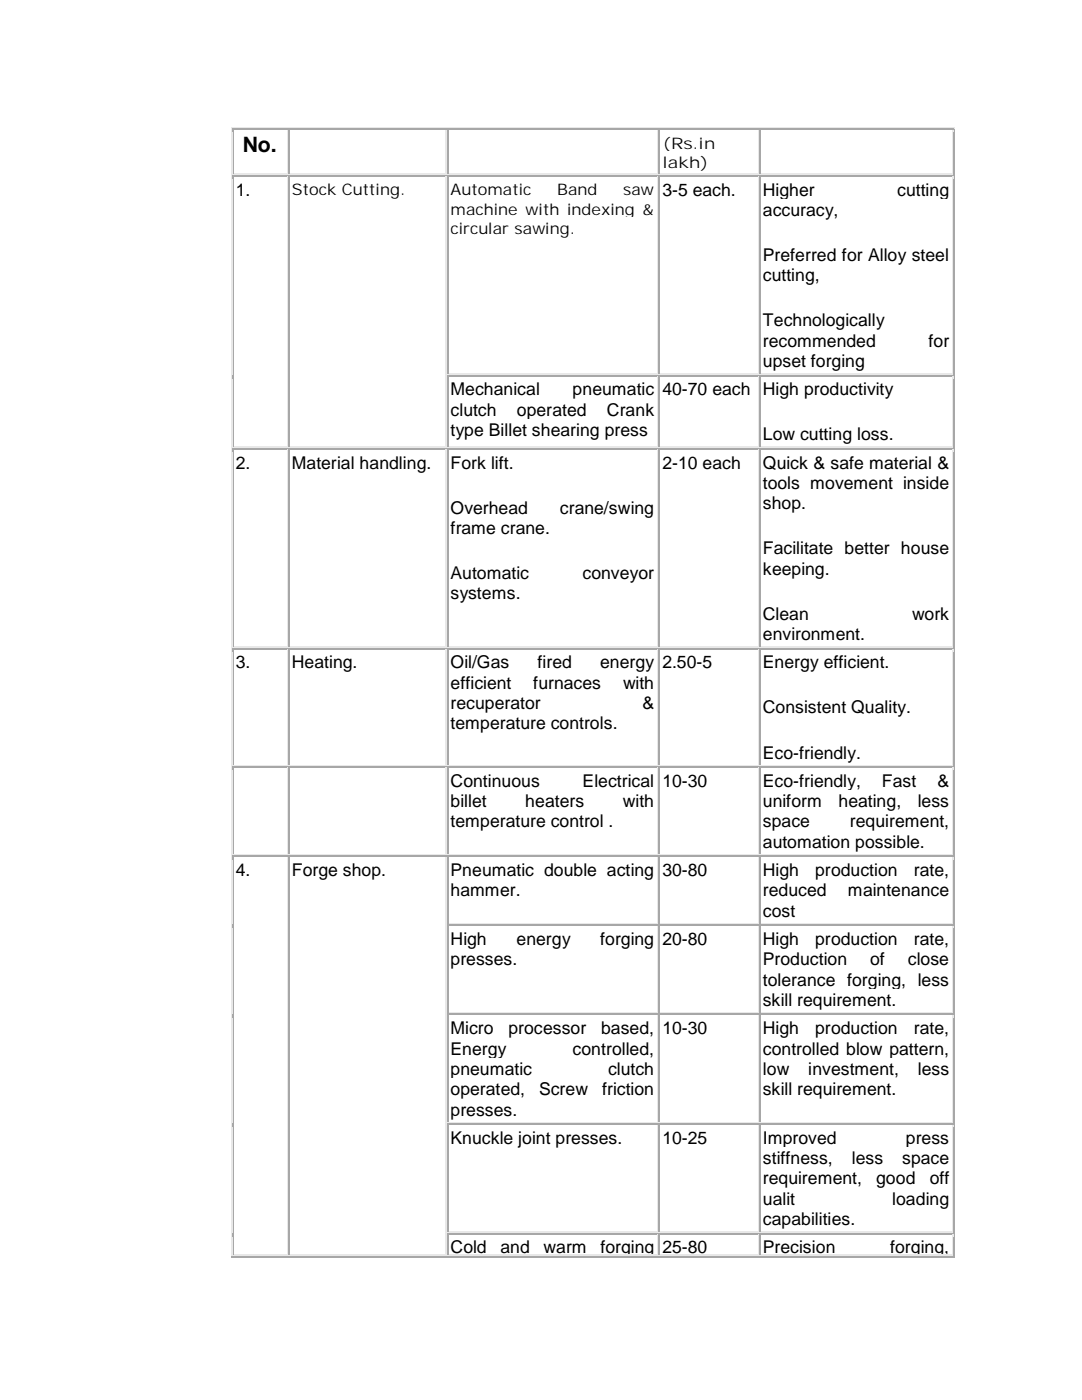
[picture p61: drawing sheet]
<svg xmlns="http://www.w3.org/2000/svg" width="216mm" height="279mm" viewBox="0 0 216 279" stroke-linecap="round" stroke-linejoin="round" font-family="sans-serif">
<defs><g id="words">
<text font-size="4.2" x="48.4" y="30.4">No.</text>
<g font-size="3.5">
<text x="47" y="39">1.</text>
<text x="132.2" y="39">3-5 each.</text>
<text x="152.2" y="39">Higher</text>
<text x="179" y="39">cutting</text>
<text x="152.2" y="43.1">accuracy,</text>
<text x="152.2" y="52.1">Preferred for Alloy steel</text>
<text x="152.2" y="56.1">cutting,</text>
<text x="152.2" y="65.1">Technologically</text>
<text x="152.2" y="69.2">recommended</text>
<text x="185.3" y="69.2">for</text>
<text x="152.2" y="73.2">upset forging</text>
<text x="89.9" y="78.9">Mechanical</text>
<text x="89.9" y="82.9">clutch</text>
<text x="103.2" y="82.9">operated</text>
<text x="114.3" y="78.9">pneumatic</text>
<text x="121.1" y="82.9">Crank</text>
<text x="132.2" y="78.9">40-70 each</text>
<text x="152.2" y="78.9">High productivity</text>
<text x="89.9" y="87">type Billet shearing press</text>
<text x="152.2" y="87.9">Low cutting loss.</text>
<text x="47" y="93.5">2.</text>
<text x="58.3" y="93.5">Material handling.</text>
<text x="89.9" y="93.5">Fork lift.</text>
<text x="132.2" y="93.5">2-10 each</text>
<text x="152.2" y="93.5">Quick &amp; safe material &amp;</text>
<text x="152.2" y="97.6">tools movement inside</text>
<text x="152.2" y="101.6">shop.</text>
<text x="89.9" y="102.5">Overhead</text>
<text x="89.9" y="106.6">frame crane.</text>
<text x="111.7" y="102.5">crane/swing</text>
<text x="152.2" y="110.6">Facilitate better house</text>
<text x="89.9" y="115.6">Automatic</text>
<text x="89.9" y="119.6">systems.</text>
<text x="116.2" y="115.6">conveyor</text>
<text x="152.2" y="114.7">keeping.</text>
<text x="152.2" y="123.7">Clean</text>
<text x="182" y="123.7">work</text>
<text x="152.2" y="127.8">environment.</text>
<text x="47" y="133.4">3.</text>
<text x="58.3" y="133.4">Heating.</text>
<text x="89.9" y="133.4">Oil/Gas</text>
<text x="89.9" y="137.5">efficient</text>
<text x="106.4" y="137.5">furnaces</text>
<text x="107.3" y="133.4">fired</text>
<text x="119.7" y="133.4">energy</text>
<text x="124.3" y="137.5">with</text>
<text x="132.2" y="133.4">2.50-5</text>
<text x="152.2" y="133.4">Energy efficient.</text>
<text x="89.9" y="141.5">recuperator</text>
<text x="128.2" y="141.5">&amp;</text>
<text x="152.2" y="142.4">Consistent Quality.</text>
<text x="89.9" y="145.5">temperature controls.</text>
<text x="152.2" y="151.4">Eco-friendly.</text>
<text x="89.9" y="157">Continuous</text>
<text x="89.9" y="161.1">billet</text>
<text x="104.8" y="161.1">heaters</text>
<text x="116.2" y="157">Electrical</text>
<text x="124.3" y="161.1">with</text>
<text x="132.2" y="157">10-30</text>
<text x="152.2" y="157">Eco-friendly,</text>
<text x="152.2" y="161.1">uniform</text>
<text x="167.3" y="161.1">heating,</text>
<text x="176" y="157">Fast</text>
<text x="183.1" y="161.1">less</text>
<text x="187.1" y="157">&amp;</text>
<text x="89.9" y="165.1">temperature control .</text>
<text x="152.2" y="165.1">space</text>
<text x="169.6" y="165.1">requirement,</text>
<text x="152.2" y="169.2">automation possible.</text>
<text x="47" y="174.8">4.</text>
<text x="58.3" y="174.8">Forge shop.</text>
<text x="89.9" y="174.8">Pneumatic double acting</text>
<text x="89.9" y="178.9">hammer.</text>
<text x="132.2" y="174.8">30-80</text>
<text x="152.2" y="174.8">High</text>
<text x="152.2" y="178.9">reduced</text>
<text x="162.6" y="174.8">production</text>
<text x="169.2" y="178.9">maintenance</text>
<text x="182.3" y="174.8">rate,</text>
<text x="152.2" y="183">cost</text>
<text x="89.9" y="188.6">High</text>
<text x="103" y="188.6">energy</text>
<text x="119.8" y="188.6">forging</text>
<text x="132.2" y="188.6">20-80</text>
<text x="152.2" y="188.6">High</text>
<text x="162.6" y="188.6">production</text>
<text x="182.3" y="188.6">rate,</text>
<text x="89.9" y="192.7">presses.</text>
<text x="152.2" y="192.7">Production</text>
<text x="152.2" y="196.7">tolerance forging, less</text>
<text x="173.6" y="192.7">of</text>
<text x="181.2" y="192.7">close</text>
<text x="152.2" y="200.7">skill requirement.</text>
<text x="89.9" y="206.4">Micro</text>
<text x="101.5" y="206.4">processor</text>
<text x="120" y="206.4">based,</text>
<text x="132.2" y="206.4">10-30</text>
<text x="152.2" y="206.4">High</text>
<text x="162.6" y="206.4">production</text>
<text x="182.3" y="206.4">rate,</text>
<text x="89.9" y="210.5">Energy</text>
<text x="89.9" y="214.5">pneumatic</text>
<text x="114.3" y="210.5">controlled,</text>
<text x="121.3" y="214.5">clutch</text>
<text x="152.2" y="210.5">controlled blow pattern,</text>
<text x="152.2" y="214.5">low</text>
<text x="161.3" y="214.5">investment,</text>
<text x="183.2" y="214.5">less</text>
<text x="89.9" y="218.6">operated,</text>
<text x="107.6" y="218.6">Screw</text>
<text x="120.1" y="218.6">friction</text>
<text x="152.2" y="218.6">skill requirement.</text>
<text x="89.9" y="222.6">presses.</text>
<text x="89.9" y="228.3">Knuckle joint presses.</text>
<text x="132.2" y="228.3">10-25</text>
<text x="152.2" y="228.3">Improved</text>
<text x="152.2" y="232.3">stiffness,</text>
<text x="170" y="232.3">less</text>
<text x="180" y="232.3">space</text>
<text x="180.8" y="228.3">press</text>
<text x="152.2" y="236.4">requirement,</text>
<text x="174.8" y="236.4">good</text>
<text x="185.5" y="236.4">off</text>
<text x="152.2" y="240.5">ualit</text>
<text x="152.2" y="244.5">capabilities.</text>
<text x="178.1" y="240.5">loading</text>
<text x="89.9" y="250.1">Cold</text>
<text x="99.9" y="250.1">and</text>
<text x="108.5" y="250.1">warm</text>
<text x="119.8" y="250.1">forging</text>
<text x="132.2" y="250.1">25-80</text>
<text x="152.2" y="250.1">Precision</text>
<text x="177.6" y="250.1">forging,</text>
</g>
<g font-size="3.2">
<text x="132.2" y="29.7">(Rs.in</text>
<text x="132.2" y="33.5">lakh)</text>
<text x="58.3" y="39">Stock Cutting.</text>
<text x="89.9" y="39">Automatic</text>
<text x="111.2" y="39">Band</text>
<text x="124.3" y="39">saw</text>
<text x="89.9" y="42.8">machine with indexing &amp;</text>
<text x="89.9" y="46.7">circular sawing.</text>
</g>
</g></defs>
<g fill="#ece9d8">
<path d="M46.2 25.4h.2v1h-.2z"/>
<path d="M46.2 25.4h.2v.2h-.2z"/>
</g>
<path d="M46.5 25.5h11" fill="none" stroke="#ece9d8" stroke-width=".21"/>
<path d="M57.6 25.4h.2v.2h-.2z" fill="#ece9d8"/>
<path d="M57.8 25.5h31.4" fill="none" stroke="#ece9d8" stroke-width=".21"/>
<path d="M89.2 25.4h.3v.2h-.3z" fill="#ece9d8"/>
<path d="M89.5 25.5h41.9" fill="none" stroke="#ece9d8" stroke-width=".21"/>
<path d="M131.5 25.4h.2v.2h-.2z" fill="#ece9d8"/>
<path d="M131.7 25.5h19.8" fill="none" stroke="#ece9d8" stroke-width=".21"/>
<path d="M151.6 25.4h.2v.2h-.2z" fill="#ece9d8"/>
<path d="M151.8 25.5h38.4" fill="none" stroke="#ece9d8" stroke-width=".21"/>
<path d="M190.2 25.4h.3v1h-.3z" fill="#aca899"/>
<path d="M190.2 25.4h.3v.2h-.3z" fill="#ece9d8"/>
<path d="M46.4 25.7h.2v.2h-.2z" fill="#aca899"/>
<path d="M46.6 25.8h10.7" fill="none" stroke="#aca899" stroke-width=".21"/>
<path d="M57.3 25.7h.2v.2h-.2z" fill="#ece9d8"/>
<g fill="#aca899">
<path d="M57.3 25.7h.2v.2h-.2z"/>
<path d="M46.4 34.7h.2v.2h-.2z"/>
</g>
<path d="M46.4 34.7h.2v.2h-.2z" fill="#ece9d8"/>
<path d="M46.6 34.8h10.7" fill="none" stroke="#ece9d8" stroke-width=".21"/>
<path d="M57.3 34.7h.2v.2h-.2z" fill="#ece9d8"/>
<path d="M46.5 25.9v8.8" fill="none" stroke="#aca899" stroke-width=".21"/>
<path d="M46.3 26.5v8.4M57.4 25.9v8.8" fill="none" stroke="#ece9d8" stroke-width=".21"/>
<path d="M57.6 25.7h.2v.2h-.2z" fill="#aca899"/>
<path d="M57.8 25.8h31.1" fill="none" stroke="#aca899" stroke-width=".21"/>
<path d="M89 25.7h.2v.2h-.2z" fill="#ece9d8"/>
<g fill="#aca899">
<path d="M89 25.7h.2v.2h-.2z"/>
<path d="M57.6 34.7h.2v.2h-.2z"/>
</g>
<path d="M57.6 34.7h.2v.2h-.2z" fill="#ece9d8"/>
<path d="M57.8 34.8h31.1" fill="none" stroke="#ece9d8" stroke-width=".21"/>
<path d="M89 34.7h.2v.2h-.2z" fill="#ece9d8"/>
<path d="M57.7 25.9v8.8" fill="none" stroke="#aca899" stroke-width=".21"/>
<path d="M89.1 25.9v8.8" fill="none" stroke="#ece9d8" stroke-width=".21"/>
<path d="M89.2 25.7h.3v.2h-.3z" fill="#aca899"/>
<path d="M89.5 25.8h41.7" fill="none" stroke="#aca899" stroke-width=".21"/>
<path d="M131.2 25.7h.2v.2h-.2z" fill="#ece9d8"/>
<g fill="#aca899">
<path d="M131.2 25.7h.2v.2h-.2z"/>
<path d="M89.2 34.7h.3v.2h-.3z"/>
</g>
<path d="M89.2 34.7h.3v.2h-.3z" fill="#ece9d8"/>
<path d="M89.5 34.8h41.7" fill="none" stroke="#ece9d8" stroke-width=".21"/>
<path d="M131.2 34.7h.2v.2h-.2z" fill="#ece9d8"/>
<path d="M89.3 25.9v8.8" fill="none" stroke="#aca899" stroke-width=".21"/>
<path d="M131.3 25.9v8.8" fill="none" stroke="#ece9d8" stroke-width=".21"/>
<path d="M131.5 25.7h.2v.2h-.2z" fill="#aca899"/>
<path d="M131.7 25.8h19.6" fill="none" stroke="#aca899" stroke-width=".21"/>
<path d="M151.3 25.7h.2v.2h-.2z" fill="#ece9d8"/>
<g fill="#aca899">
<path d="M151.3 25.7h.2v.2h-.2z"/>
<path d="M131.5 34.7h.2v.2h-.2z"/>
</g>
<path d="M131.5 34.7h.2v.2h-.2z" fill="#ece9d8"/>
<path d="M131.7 34.8h19.6" fill="none" stroke="#ece9d8" stroke-width=".21"/>
<path d="M151.3 34.7h.2v.2h-.2z" fill="#ece9d8"/>
<path d="M131.6 25.9v8.8" fill="none" stroke="#aca899" stroke-width=".21"/>
<path d="M151.4 25.9v8.8" fill="none" stroke="#ece9d8" stroke-width=".21"/>
<path d="M151.6 25.7h.2v.2h-.2z" fill="#aca899"/>
<path d="M151.8 25.8h38.3" fill="none" stroke="#aca899" stroke-width=".21"/>
<path d="M190.1 25.7h.2v.2h-.2z" fill="#ece9d8"/>
<g fill="#aca899">
<path d="M190.1 25.7h.2v.2h-.2z"/>
<path d="M151.6 34.7h.2v.2h-.2z"/>
</g>
<path d="M151.6 34.7h.2v.2h-.2z" fill="#ece9d8"/>
<path d="M151.8 34.8h38.3" fill="none" stroke="#ece9d8" stroke-width=".21"/>
<path d="M190.1 34.7h.2v.2h-.2z" fill="#ece9d8"/>
<path d="M151.7 25.9v8.8M190.4 26.5v8.4" fill="none" stroke="#aca899" stroke-width=".21"/>
<path d="M190.2 25.9v8.8" fill="none" stroke="#ece9d8" stroke-width=".21"/>
<g fill="#fff">
<path d="M46.7 35.2h10.3v54h-10.3z"/>
<path d="M47 35.8h9.6v4h-9.6z"/>
<path d="M57.8 35.2h30.9v54h-30.9z"/>
<path d="M58.3 35.8h30v3.8h-30z"/>
<path d="M89.5 35.2h41.4v39.3h-41.4z"/>
<path d="M89.9 35.8h40.6v3.8h-40.6z"/>
<path d="M89.9 39.6h40.6v3.8h-40.6z"/>
<path d="M89.9 43.5h40.6v3.8h-40.6z"/>
<path d="M131.7 35.2h19.3v39.3h-19.3z"/>
<path d="M132.2 35.8h18.4v4h-18.4z"/>
<path d="M151.8 35.2h38v39.3h-38z"/>
<path d="M152.2 35.8h37.2v4h-37.2z"/>
<path d="M152.2 39.8h37.2v9h-37.2z"/>
<path d="M152.2 48.8h37.2v4h-37.2z"/>
<path d="M152.2 52.9h37.2v8.9h-37.2z"/>
<path d="M152.2 61.8h37.2v4.1h-37.2z"/>
<path d="M152.2 65.9h37.2v4h-37.2z"/>
<path d="M152.2 70h37.2v4h-37.2z"/>
</g>
<path d="M46.2 35h.2v.7h-.2z" fill="#ece9d8"/>
<g fill="#aca899">
<path d="M190.2 35h.3v.7h-.3z"/>
<path d="M46.4 35h.2v.2h-.2z"/>
</g>
<path d="M46.6 35.1h10.7" fill="none" stroke="#aca899" stroke-width=".21"/>
<path d="M57.3 35h.2v.2h-.2z" fill="#ece9d8"/>
<path d="M57.3 35h.2v.2h-.2z" fill="#aca899"/>
<path d="M46.5 35.2v39.6" fill="none" stroke="#aca899" stroke-width=".21"/>
<path d="M46.3 35.8v39M57.4 35.2v39.6" fill="none" stroke="#ece9d8" stroke-width=".21"/>
<path d="M57.6 35h.2v.2h-.2z" fill="#aca899"/>
<path d="M57.8 35.1h31.1" fill="none" stroke="#aca899" stroke-width=".21"/>
<path d="M89 35h.2v.2h-.2z" fill="#ece9d8"/>
<path d="M89 35h.2v.2h-.2z" fill="#aca899"/>
<path d="M57.7 35.2v39.6" fill="none" stroke="#aca899" stroke-width=".21"/>
<path d="M89.1 35.2v39.6" fill="none" stroke="#ece9d8" stroke-width=".21"/>
<path d="M89.2 35h.3v.2h-.3z" fill="#aca899"/>
<path d="M89.5 35.1h41.7" fill="none" stroke="#aca899" stroke-width=".21"/>
<path d="M131.2 35h.2v.2h-.2z" fill="#ece9d8"/>
<g fill="#aca899">
<path d="M131.2 35h.2v.2h-.2z"/>
<path d="M89.2 74.6h.3v.2h-.3z"/>
</g>
<path d="M89.2 74.6h.3v.2h-.3z" fill="#ece9d8"/>
<path d="M89.5 74.7h41.7" fill="none" stroke="#ece9d8" stroke-width=".21"/>
<path d="M131.2 74.6h.2v.2h-.2z" fill="#ece9d8"/>
<path d="M89.3 35.2v39.3" fill="none" stroke="#aca899" stroke-width=".21"/>
<path d="M131.3 35.2v39.3" fill="none" stroke="#ece9d8" stroke-width=".21"/>
<path d="M131.5 35h.2v.2h-.2z" fill="#aca899"/>
<path d="M131.7 35.1h19.6" fill="none" stroke="#aca899" stroke-width=".21"/>
<path d="M151.3 35h.2v.2h-.2z" fill="#ece9d8"/>
<g fill="#aca899">
<path d="M151.3 35h.2v.2h-.2z"/>
<path d="M131.5 74.6h.2v.2h-.2z"/>
</g>
<path d="M131.5 74.6h.2v.2h-.2z" fill="#ece9d8"/>
<path d="M131.7 74.7h19.6" fill="none" stroke="#ece9d8" stroke-width=".21"/>
<path d="M151.3 74.6h.2v.2h-.2z" fill="#ece9d8"/>
<path d="M131.6 35.2v39.3" fill="none" stroke="#aca899" stroke-width=".21"/>
<path d="M151.4 35.2v39.3" fill="none" stroke="#ece9d8" stroke-width=".21"/>
<path d="M151.6 35h.2v.2h-.2z" fill="#aca899"/>
<path d="M151.8 35.1h38.3" fill="none" stroke="#aca899" stroke-width=".21"/>
<path d="M190.1 35h.2v.2h-.2z" fill="#ece9d8"/>
<g fill="#aca899">
<path d="M190.1 35h.2v.2h-.2z"/>
<path d="M151.6 74.6h.2v.2h-.2z"/>
</g>
<path d="M151.6 74.6h.2v.2h-.2z" fill="#ece9d8"/>
<path d="M151.8 74.7h38.3" fill="none" stroke="#ece9d8" stroke-width=".21"/>
<path d="M190.1 74.6h.2v.2h-.2z" fill="#ece9d8"/>
<path d="M151.7 35.2v39.3M190.4 35.8v39" fill="none" stroke="#aca899" stroke-width=".21"/>
<path d="M190.2 35.2v39.3" fill="none" stroke="#ece9d8" stroke-width=".21"/>
<g fill="#fff">
<path d="M89.5 75.1h41.4v14.1h-41.4z"/>
<path d="M89.9 75.6h40.6v4h-40.6z"/>
<path d="M89.9 79.7h40.6v4h-40.6z"/>
<path d="M89.9 83.7h40.6v4.1h-40.6z"/>
<path d="M131.7 75.1h19.3v14.1h-19.3z"/>
<path d="M132.2 75.6h18.4v4h-18.4z"/>
<path d="M151.8 75.1h38v14.1h-38z"/>
<path d="M152.2 75.6h37.2v9h-37.2z"/>
<path d="M152.2 84.6h37.2v4h-37.2z"/>
</g>
<path d="M46.2 74.8h.2v.8h-.2z" fill="#ece9d8"/>
<g fill="#aca899">
<path d="M190.2 74.8h.3v.8h-.3z"/>
<path d="M46.4 89.2h.2v.2h-.2z"/>
</g>
<path d="M46.4 89.2h.2v.2h-.2z" fill="#ece9d8"/>
<path d="M46.6 89.3h10.7" fill="none" stroke="#ece9d8" stroke-width=".21"/>
<path d="M57.3 89.2h.2v.2h-.2z" fill="#ece9d8"/>
<path d="M46.5 74.8v14.4" fill="none" stroke="#aca899" stroke-width=".21"/>
<path d="M46.3 75.6v13.8M57.4 74.8v14.4" fill="none" stroke="#ece9d8" stroke-width=".21"/>
<path d="M57.6 89.2h.2v.2h-.2z" fill="#aca899"/>
<path d="M57.6 89.2h.2v.2h-.2z" fill="#ece9d8"/>
<path d="M57.8 89.3h31.1" fill="none" stroke="#ece9d8" stroke-width=".21"/>
<path d="M89 89.2h.2v.2h-.2z" fill="#ece9d8"/>
<path d="M57.7 74.8v14.4" fill="none" stroke="#aca899" stroke-width=".21"/>
<path d="M89.1 74.8v14.4" fill="none" stroke="#ece9d8" stroke-width=".21"/>
<path d="M89.2 74.8h.3v.3h-.3z" fill="#aca899"/>
<path d="M89.5 75h41.7" fill="none" stroke="#aca899" stroke-width=".21"/>
<path d="M131.2 74.8h.2v.3h-.2z" fill="#ece9d8"/>
<g fill="#aca899">
<path d="M131.2 74.8h.2v.3h-.2z"/>
<path d="M89.2 89.2h.3v.2h-.3z"/>
</g>
<path d="M89.2 89.2h.3v.2h-.3z" fill="#ece9d8"/>
<path d="M89.5 89.3h41.7" fill="none" stroke="#ece9d8" stroke-width=".21"/>
<path d="M131.2 89.2h.2v.2h-.2z" fill="#ece9d8"/>
<path d="M89.3 75.1v14.1" fill="none" stroke="#aca899" stroke-width=".21"/>
<path d="M131.3 75.1v14.1" fill="none" stroke="#ece9d8" stroke-width=".21"/>
<path d="M131.5 74.8h.2v.3h-.2z" fill="#aca899"/>
<path d="M131.7 75h19.6" fill="none" stroke="#aca899" stroke-width=".21"/>
<path d="M151.3 74.8h.2v.3h-.2z" fill="#ece9d8"/>
<g fill="#aca899">
<path d="M151.3 74.8h.2v.3h-.2z"/>
<path d="M131.5 89.2h.2v.2h-.2z"/>
</g>
<path d="M131.5 89.2h.2v.2h-.2z" fill="#ece9d8"/>
<path d="M131.7 89.3h19.6" fill="none" stroke="#ece9d8" stroke-width=".21"/>
<path d="M151.3 89.2h.2v.2h-.2z" fill="#ece9d8"/>
<path d="M131.6 75.1v14.1" fill="none" stroke="#aca899" stroke-width=".21"/>
<path d="M151.4 75.1v14.1" fill="none" stroke="#ece9d8" stroke-width=".21"/>
<path d="M151.6 74.8h.2v.3h-.2z" fill="#aca899"/>
<path d="M151.8 75h38.3" fill="none" stroke="#aca899" stroke-width=".21"/>
<path d="M190.1 74.8h.2v.3h-.2z" fill="#ece9d8"/>
<g fill="#aca899">
<path d="M190.1 74.8h.2v.3h-.2z"/>
<path d="M151.6 89.2h.2v.2h-.2z"/>
</g>
<path d="M151.6 89.2h.2v.2h-.2z" fill="#ece9d8"/>
<path d="M151.8 89.3h38.3" fill="none" stroke="#ece9d8" stroke-width=".21"/>
<path d="M190.1 89.2h.2v.2h-.2z" fill="#ece9d8"/>
<path d="M151.7 75.1v14.1M190.4 75.6v13.8" fill="none" stroke="#aca899" stroke-width=".21"/>
<path d="M190.2 75.1v14.1" fill="none" stroke="#ece9d8" stroke-width=".21"/>
<g fill="#fff">
<path d="M46.7 89.7h10.3v39.3h-10.3z"/>
<path d="M47 90.3h9.6v4h-9.6z"/>
<path d="M57.8 89.7h30.9v39.3h-30.9z"/>
<path d="M58.3 90.3h30v4h-30z"/>
<path d="M89.5 89.7h41.4v39.3h-41.4z"/>
<path d="M89.9 90.3h40.6v8.9h-40.6z"/>
<path d="M89.9 99.3h40.6v4h-40.6z"/>
<path d="M89.9 103.3h40.6v9h-40.6z"/>
<path d="M89.9 112.3h40.6v4h-40.6z"/>
<path d="M89.9 116.4h40.6v4h-40.6z"/>
<path d="M131.7 89.7h19.3v39.3h-19.3z"/>
<path d="M132.2 90.3h18.4v4h-18.4z"/>
<path d="M151.8 89.7h38v39.3h-38z"/>
<path d="M152.2 90.3h37.2v4h-37.2z"/>
<path d="M152.2 94.3h37.2v4h-37.2z"/>
<path d="M152.2 98.4h37.2v8.9h-37.2z"/>
<path d="M152.2 107.4h37.2v4h-37.2z"/>
<path d="M152.2 111.4h37.2v9h-37.2z"/>
<path d="M152.2 120.4h37.2v4.1h-37.2z"/>
<path d="M152.2 124.5h37.2v4h-37.2z"/>
</g>
<path d="M46.2 89.5h.2v.7h-.2z" fill="#ece9d8"/>
<g fill="#aca899">
<path d="M190.2 89.5h.3v.7h-.3z"/>
<path d="M46.4 89.5h.2v.2h-.2z"/>
</g>
<path d="M46.6 89.6h10.7" fill="none" stroke="#aca899" stroke-width=".21"/>
<path d="M57.3 89.5h.2v.2h-.2z" fill="#ece9d8"/>
<g fill="#aca899">
<path d="M57.3 89.5h.2v.2h-.2z"/>
<path d="M46.4 129.1h.2v.2h-.2z"/>
</g>
<path d="M46.4 129.1h.2v.2h-.2z" fill="#ece9d8"/>
<path d="M46.6 129.2h10.7" fill="none" stroke="#ece9d8" stroke-width=".21"/>
<path d="M57.3 129.1h.2v.2h-.2z" fill="#ece9d8"/>
<path d="M46.5 89.7v39.3" fill="none" stroke="#aca899" stroke-width=".21"/>
<path d="M46.3 90.3v39M57.4 89.7v39.3" fill="none" stroke="#ece9d8" stroke-width=".21"/>
<path d="M57.6 89.5h.2v.2h-.2z" fill="#aca899"/>
<path d="M57.8 89.6h31.1" fill="none" stroke="#aca899" stroke-width=".21"/>
<path d="M89 89.5h.2v.2h-.2z" fill="#ece9d8"/>
<g fill="#aca899">
<path d="M89 89.5h.2v.2h-.2z"/>
<path d="M57.6 129.1h.2v.2h-.2z"/>
</g>
<path d="M57.6 129.1h.2v.2h-.2z" fill="#ece9d8"/>
<path d="M57.8 129.2h31.1" fill="none" stroke="#ece9d8" stroke-width=".21"/>
<path d="M89 129.1h.2v.2h-.2z" fill="#ece9d8"/>
<path d="M57.7 89.7v39.3" fill="none" stroke="#aca899" stroke-width=".21"/>
<path d="M89.1 89.7v39.3" fill="none" stroke="#ece9d8" stroke-width=".21"/>
<path d="M89.2 89.5h.3v.2h-.3z" fill="#aca899"/>
<path d="M89.5 89.6h41.7" fill="none" stroke="#aca899" stroke-width=".21"/>
<path d="M131.2 89.5h.2v.2h-.2z" fill="#ece9d8"/>
<g fill="#aca899">
<path d="M131.2 89.5h.2v.2h-.2z"/>
<path d="M89.2 129.1h.3v.2h-.3z"/>
</g>
<path d="M89.2 129.1h.3v.2h-.3z" fill="#ece9d8"/>
<path d="M89.5 129.2h41.7" fill="none" stroke="#ece9d8" stroke-width=".21"/>
<path d="M131.2 129.1h.2v.2h-.2z" fill="#ece9d8"/>
<path d="M89.3 89.7v39.3" fill="none" stroke="#aca899" stroke-width=".21"/>
<path d="M131.3 89.7v39.3" fill="none" stroke="#ece9d8" stroke-width=".21"/>
<path d="M131.5 89.5h.2v.2h-.2z" fill="#aca899"/>
<path d="M131.7 89.6h19.6" fill="none" stroke="#aca899" stroke-width=".21"/>
<path d="M151.3 89.5h.2v.2h-.2z" fill="#ece9d8"/>
<g fill="#aca899">
<path d="M151.3 89.5h.2v.2h-.2z"/>
<path d="M131.5 129.1h.2v.2h-.2z"/>
</g>
<path d="M131.5 129.1h.2v.2h-.2z" fill="#ece9d8"/>
<path d="M131.7 129.2h19.6" fill="none" stroke="#ece9d8" stroke-width=".21"/>
<path d="M151.3 129.1h.2v.2h-.2z" fill="#ece9d8"/>
<path d="M131.6 89.7v39.3" fill="none" stroke="#aca899" stroke-width=".21"/>
<path d="M151.4 89.7v39.3" fill="none" stroke="#ece9d8" stroke-width=".21"/>
<path d="M151.6 89.5h.2v.2h-.2z" fill="#aca899"/>
<path d="M151.8 89.6h38.3" fill="none" stroke="#aca899" stroke-width=".21"/>
<path d="M190.1 89.5h.2v.2h-.2z" fill="#ece9d8"/>
<g fill="#aca899">
<path d="M190.1 89.5h.2v.2h-.2z"/>
<path d="M151.6 129.1h.2v.2h-.2z"/>
</g>
<path d="M151.6 129.1h.2v.2h-.2z" fill="#ece9d8"/>
<path d="M151.8 129.2h38.3" fill="none" stroke="#ece9d8" stroke-width=".21"/>
<path d="M190.1 129.1h.2v.2h-.2z" fill="#ece9d8"/>
<path d="M151.7 89.7v39.3M190.4 90.3v39" fill="none" stroke="#aca899" stroke-width=".21"/>
<path d="M190.2 89.7v39.3" fill="none" stroke="#ece9d8" stroke-width=".21"/>
<g fill="#fff">
<path d="M46.7 129.6h10.3v23.1h-10.3z"/>
<path d="M47 130.1h9.6v4.1h-9.6z"/>
<path d="M57.8 129.6h30.9v23.1h-30.9z"/>
<path d="M58.3 130.1h30v4.1h-30z"/>
<path d="M89.5 129.6h41.4v23.1h-41.4z"/>
<path d="M89.9 130.1h40.6v4.1h-40.6z"/>
<path d="M89.9 134.2h40.6v4h-40.6z"/>
<path d="M89.9 138.2h40.6v4h-40.6z"/>
<path d="M89.9 142.3h40.6v4h-40.6z"/>
<path d="M131.7 129.6h19.3v23.1h-19.3z"/>
<path d="M132.2 130.1h18.4v4.1h-18.4z"/>
<path d="M151.8 129.6h38v23.1h-38z"/>
<path d="M152.2 130.1h37.2v9h-37.2z"/>
<path d="M152.2 139.1h37.2v9h-37.2z"/>
<path d="M152.2 148.1h37.2v4h-37.2z"/>
</g>
<path d="M46.2 129.3h.2v.8h-.2z" fill="#ece9d8"/>
<g fill="#aca899">
<path d="M190.2 129.3h.3v.8h-.3z"/>
<path d="M46.4 129.3h.2v.2h-.2z"/>
</g>
<path d="M46.6 129.4h10.7" fill="none" stroke="#aca899" stroke-width=".21"/>
<path d="M57.3 129.3h.2v.2h-.2z" fill="#ece9d8"/>
<g fill="#aca899">
<path d="M57.3 129.3h.2v.2h-.2z"/>
<path d="M46.4 152.7h.2v.2h-.2z"/>
</g>
<path d="M46.4 152.7h.2v.2h-.2z" fill="#ece9d8"/>
<path d="M46.6 152.8h10.7" fill="none" stroke="#ece9d8" stroke-width=".21"/>
<path d="M57.3 152.7h.2v.2h-.2z" fill="#ece9d8"/>
<path d="M46.5 129.6v23.1" fill="none" stroke="#aca899" stroke-width=".21"/>
<path d="M46.3 130.1v22.8M57.4 129.6v23.1" fill="none" stroke="#ece9d8" stroke-width=".21"/>
<path d="M57.6 129.3h.2v.2h-.2z" fill="#aca899"/>
<path d="M57.8 129.4h31.1" fill="none" stroke="#aca899" stroke-width=".21"/>
<path d="M89 129.3h.2v.2h-.2z" fill="#ece9d8"/>
<g fill="#aca899">
<path d="M89 129.3h.2v.2h-.2z"/>
<path d="M57.6 152.7h.2v.2h-.2z"/>
</g>
<path d="M57.6 152.7h.2v.2h-.2z" fill="#ece9d8"/>
<path d="M57.8 152.8h31.1" fill="none" stroke="#ece9d8" stroke-width=".21"/>
<path d="M89 152.7h.2v.2h-.2z" fill="#ece9d8"/>
<path d="M57.7 129.6v23.1" fill="none" stroke="#aca899" stroke-width=".21"/>
<path d="M89.1 129.6v23.1" fill="none" stroke="#ece9d8" stroke-width=".21"/>
<path d="M89.2 129.3h.3v.2h-.3z" fill="#aca899"/>
<path d="M89.5 129.4h41.7" fill="none" stroke="#aca899" stroke-width=".21"/>
<path d="M131.2 129.3h.2v.2h-.2z" fill="#ece9d8"/>
<g fill="#aca899">
<path d="M131.2 129.3h.2v.2h-.2z"/>
<path d="M89.2 152.7h.3v.2h-.3z"/>
</g>
<path d="M89.2 152.7h.3v.2h-.3z" fill="#ece9d8"/>
<path d="M89.5 152.8h41.7" fill="none" stroke="#ece9d8" stroke-width=".21"/>
<path d="M131.2 152.7h.2v.2h-.2z" fill="#ece9d8"/>
<path d="M89.3 129.6v23.1" fill="none" stroke="#aca899" stroke-width=".21"/>
<path d="M131.3 129.6v23.1" fill="none" stroke="#ece9d8" stroke-width=".21"/>
<path d="M131.5 129.3h.2v.2h-.2z" fill="#aca899"/>
<path d="M131.7 129.4h19.6" fill="none" stroke="#aca899" stroke-width=".21"/>
<path d="M151.3 129.3h.2v.2h-.2z" fill="#ece9d8"/>
<g fill="#aca899">
<path d="M151.3 129.3h.2v.2h-.2z"/>
<path d="M131.5 152.7h.2v.2h-.2z"/>
</g>
<path d="M131.5 152.7h.2v.2h-.2z" fill="#ece9d8"/>
<path d="M131.7 152.8h19.6" fill="none" stroke="#ece9d8" stroke-width=".21"/>
<path d="M151.3 152.7h.2v.2h-.2z" fill="#ece9d8"/>
<path d="M131.6 129.6v23.1" fill="none" stroke="#aca899" stroke-width=".21"/>
<path d="M151.4 129.6v23.1" fill="none" stroke="#ece9d8" stroke-width=".21"/>
<path d="M151.6 129.3h.2v.2h-.2z" fill="#aca899"/>
<path d="M151.8 129.4h38.3" fill="none" stroke="#aca899" stroke-width=".21"/>
<path d="M190.1 129.3h.2v.2h-.2z" fill="#ece9d8"/>
<g fill="#aca899">
<path d="M190.1 129.3h.2v.2h-.2z"/>
<path d="M151.6 152.7h.2v.2h-.2z"/>
</g>
<path d="M151.6 152.7h.2v.2h-.2z" fill="#ece9d8"/>
<path d="M151.8 152.8h38.3" fill="none" stroke="#ece9d8" stroke-width=".21"/>
<path d="M190.1 152.7h.2v.2h-.2z" fill="#ece9d8"/>
<path d="M151.7 129.6v23.1M190.4 130.1v22.8" fill="none" stroke="#aca899" stroke-width=".21"/>
<path d="M190.2 129.6v23.1" fill="none" stroke="#ece9d8" stroke-width=".21"/>
<g fill="#fff">
<path d="M46.7 153.2h10.3v17.3h-10.3z"/>
<path d="M47 153.8h9.6v3.8h-9.6z"/>
<path d="M57.8 153.2h30.9v17.3h-30.9z"/>
<path d="M58.3 153.8h30v3.8h-30z"/>
<path d="M89.5 153.2h41.4v17.3h-41.4z"/>
<path d="M89.9 153.8h40.6v4h-40.6z"/>
<path d="M89.9 157.8h40.6v4h-40.6z"/>
<path d="M89.9 161.9h40.6v4h-40.6z"/>
<path d="M131.7 153.2h19.3v17.3h-19.3z"/>
<path d="M132.2 153.8h18.4v4h-18.4z"/>
<path d="M151.8 153.2h38v17.3h-38z"/>
<path d="M152.2 153.8h37.2v4h-37.2z"/>
<path d="M152.2 157.8h37.2v4h-37.2z"/>
<path d="M152.2 161.9h37.2v4h-37.2z"/>
<path d="M152.2 165.9h37.2v4h-37.2z"/>
</g>
<path d="M46.2 153h.2v.7h-.2z" fill="#ece9d8"/>
<g fill="#aca899">
<path d="M190.2 153h.3v.7h-.3z"/>
<path d="M46.4 153h.2v.2h-.2z"/>
</g>
<path d="M46.6 153.1h10.7" fill="none" stroke="#aca899" stroke-width=".21"/>
<path d="M57.3 153h.2v.2h-.2z" fill="#ece9d8"/>
<g fill="#aca899">
<path d="M57.3 153h.2v.2h-.2z"/>
<path d="M46.4 170.5h.2v.2h-.2z"/>
</g>
<path d="M46.4 170.5h.2v.2h-.2z" fill="#ece9d8"/>
<path d="M46.6 170.6h10.7" fill="none" stroke="#ece9d8" stroke-width=".21"/>
<path d="M57.3 170.5h.2v.2h-.2z" fill="#ece9d8"/>
<path d="M46.5 153.2v17.3" fill="none" stroke="#aca899" stroke-width=".21"/>
<path d="M46.3 153.8v16.9M57.4 153.2v17.3" fill="none" stroke="#ece9d8" stroke-width=".21"/>
<path d="M57.6 153h.2v.2h-.2z" fill="#aca899"/>
<path d="M57.8 153.1h31.1" fill="none" stroke="#aca899" stroke-width=".21"/>
<path d="M89 153h.2v.2h-.2z" fill="#ece9d8"/>
<g fill="#aca899">
<path d="M89 153h.2v.2h-.2z"/>
<path d="M57.6 170.5h.2v.2h-.2z"/>
</g>
<path d="M57.6 170.5h.2v.2h-.2z" fill="#ece9d8"/>
<path d="M57.8 170.6h31.1" fill="none" stroke="#ece9d8" stroke-width=".21"/>
<path d="M89 170.5h.2v.2h-.2z" fill="#ece9d8"/>
<path d="M57.7 153.2v17.3" fill="none" stroke="#aca899" stroke-width=".21"/>
<path d="M89.1 153.2v17.3" fill="none" stroke="#ece9d8" stroke-width=".21"/>
<path d="M89.2 153h.3v.2h-.3z" fill="#aca899"/>
<path d="M89.5 153.1h41.7" fill="none" stroke="#aca899" stroke-width=".21"/>
<path d="M131.2 153h.2v.2h-.2z" fill="#ece9d8"/>
<g fill="#aca899">
<path d="M131.2 153h.2v.2h-.2z"/>
<path d="M89.2 170.5h.3v.2h-.3z"/>
</g>
<path d="M89.2 170.5h.3v.2h-.3z" fill="#ece9d8"/>
<path d="M89.5 170.6h41.7" fill="none" stroke="#ece9d8" stroke-width=".21"/>
<path d="M131.2 170.5h.2v.2h-.2z" fill="#ece9d8"/>
<path d="M89.3 153.2v17.3" fill="none" stroke="#aca899" stroke-width=".21"/>
<path d="M131.3 153.2v17.3" fill="none" stroke="#ece9d8" stroke-width=".21"/>
<path d="M131.5 153h.2v.2h-.2z" fill="#aca899"/>
<path d="M131.7 153.1h19.6" fill="none" stroke="#aca899" stroke-width=".21"/>
<path d="M151.3 153h.2v.2h-.2z" fill="#ece9d8"/>
<g fill="#aca899">
<path d="M151.3 153h.2v.2h-.2z"/>
<path d="M131.5 170.5h.2v.2h-.2z"/>
</g>
<path d="M131.5 170.5h.2v.2h-.2z" fill="#ece9d8"/>
<path d="M131.7 170.6h19.6" fill="none" stroke="#ece9d8" stroke-width=".21"/>
<path d="M151.3 170.5h.2v.2h-.2z" fill="#ece9d8"/>
<path d="M131.6 153.2v17.3" fill="none" stroke="#aca899" stroke-width=".21"/>
<path d="M151.4 153.2v17.3" fill="none" stroke="#ece9d8" stroke-width=".21"/>
<path d="M151.6 153h.2v.2h-.2z" fill="#aca899"/>
<path d="M151.8 153.1h38.3" fill="none" stroke="#aca899" stroke-width=".21"/>
<path d="M190.1 153h.2v.2h-.2z" fill="#ece9d8"/>
<g fill="#aca899">
<path d="M190.1 153h.2v.2h-.2z"/>
<path d="M151.6 170.5h.2v.2h-.2z"/>
</g>
<path d="M151.6 170.5h.2v.2h-.2z" fill="#ece9d8"/>
<path d="M151.8 170.6h38.3" fill="none" stroke="#ece9d8" stroke-width=".21"/>
<path d="M190.1 170.5h.2v.2h-.2z" fill="#ece9d8"/>
<path d="M151.7 153.2v17.3M190.4 153.8v16.9" fill="none" stroke="#aca899" stroke-width=".21"/>
<path d="M190.2 153.2v17.3" fill="none" stroke="#ece9d8" stroke-width=".21"/>
<g fill="#fff">
<path d="M46.7 171h10.3v80.5h-10.3z"/>
<path d="M47 171.6h9.6v4h-9.6z"/>
<path d="M57.8 171h30.9v80.5h-30.9z"/>
<path d="M58.3 171.6h30v4h-30z"/>
<path d="M89.5 171h41.4v13.2h-41.4z"/>
<path d="M89.9 171.6h40.6v4h-40.6z"/>
<path d="M89.9 175.6h40.6v4.1h-40.6z"/>
<path d="M131.7 171h19.3v13.2h-19.3z"/>
<path d="M132.2 171.6h18.4v4h-18.4z"/>
<path d="M151.8 171h38v13.2h-38z"/>
<path d="M152.2 171.6h37.2v4h-37.2z"/>
<path d="M152.2 175.6h37.2v4.1h-37.2z"/>
<path d="M152.2 179.7h37.2v4h-37.2z"/>
</g>
<path d="M46.2 170.8h.2v.7h-.2z" fill="#ece9d8"/>
<g fill="#aca899">
<path d="M190.2 170.8h.3v.7h-.3z"/>
<path d="M46.4 170.8h.2v.2h-.2z"/>
</g>
<path d="M46.6 170.9h10.7" fill="none" stroke="#aca899" stroke-width=".21"/>
<path d="M57.3 170.8h.2v.2h-.2z" fill="#ece9d8"/>
<path d="M57.3 170.8h.2v.2h-.2z" fill="#aca899"/>
<path d="M46.5 171v13.5" fill="none" stroke="#aca899" stroke-width=".21"/>
<path d="M46.3 171.6v12.9M57.4 171v13.5" fill="none" stroke="#ece9d8" stroke-width=".21"/>
<path d="M57.6 170.8h.2v.2h-.2z" fill="#aca899"/>
<path d="M57.8 170.9h31.1" fill="none" stroke="#aca899" stroke-width=".21"/>
<path d="M89 170.8h.2v.2h-.2z" fill="#ece9d8"/>
<path d="M89 170.8h.2v.2h-.2z" fill="#aca899"/>
<path d="M57.7 171v13.5" fill="none" stroke="#aca899" stroke-width=".21"/>
<path d="M89.1 171v13.5" fill="none" stroke="#ece9d8" stroke-width=".21"/>
<path d="M89.2 170.8h.3v.2h-.3z" fill="#aca899"/>
<path d="M89.5 170.9h41.7" fill="none" stroke="#aca899" stroke-width=".21"/>
<path d="M131.2 170.8h.2v.2h-.2z" fill="#ece9d8"/>
<g fill="#aca899">
<path d="M131.2 170.8h.2v.2h-.2z"/>
<path d="M89.2 184.3h.3v.2h-.3z"/>
</g>
<path d="M89.2 184.3h.3v.2h-.3z" fill="#ece9d8"/>
<path d="M89.5 184.4h41.7" fill="none" stroke="#ece9d8" stroke-width=".21"/>
<path d="M131.2 184.3h.2v.2h-.2z" fill="#ece9d8"/>
<path d="M89.3 171v13.2" fill="none" stroke="#aca899" stroke-width=".21"/>
<path d="M131.3 171v13.2" fill="none" stroke="#ece9d8" stroke-width=".21"/>
<path d="M131.5 170.8h.2v.2h-.2z" fill="#aca899"/>
<path d="M131.7 170.9h19.6" fill="none" stroke="#aca899" stroke-width=".21"/>
<path d="M151.3 170.8h.2v.2h-.2z" fill="#ece9d8"/>
<g fill="#aca899">
<path d="M151.3 170.8h.2v.2h-.2z"/>
<path d="M131.5 184.3h.2v.2h-.2z"/>
</g>
<path d="M131.5 184.3h.2v.2h-.2z" fill="#ece9d8"/>
<path d="M131.7 184.4h19.6" fill="none" stroke="#ece9d8" stroke-width=".21"/>
<path d="M151.3 184.3h.2v.2h-.2z" fill="#ece9d8"/>
<path d="M131.6 171v13.2" fill="none" stroke="#aca899" stroke-width=".21"/>
<path d="M151.4 171v13.2" fill="none" stroke="#ece9d8" stroke-width=".21"/>
<path d="M151.6 170.8h.2v.2h-.2z" fill="#aca899"/>
<path d="M151.8 170.9h38.3" fill="none" stroke="#aca899" stroke-width=".21"/>
<path d="M190.1 170.8h.2v.2h-.2z" fill="#ece9d8"/>
<g fill="#aca899">
<path d="M190.1 170.8h.2v.2h-.2z"/>
<path d="M151.6 184.3h.2v.2h-.2z"/>
</g>
<path d="M151.6 184.3h.2v.2h-.2z" fill="#ece9d8"/>
<path d="M151.8 184.4h38.3" fill="none" stroke="#ece9d8" stroke-width=".21"/>
<path d="M190.1 184.3h.2v.2h-.2z" fill="#ece9d8"/>
<path d="M151.7 171v13.2M190.4 171.6v12.9" fill="none" stroke="#aca899" stroke-width=".21"/>
<path d="M190.2 171v13.2" fill="none" stroke="#ece9d8" stroke-width=".21"/>
<g fill="#fff">
<path d="M89.5 184.8h41.4v17.3h-41.4z"/>
<path d="M89.9 185.3h40.6v4.1h-40.6z"/>
<path d="M89.9 189.4h40.6v4h-40.6z"/>
<path d="M131.7 184.8h19.3v17.3h-19.3z"/>
<path d="M132.2 185.3h18.4v4.1h-18.4z"/>
<path d="M151.8 184.8h38v17.3h-38z"/>
<path d="M152.2 185.3h37.2v4.1h-37.2z"/>
<path d="M152.2 189.4h37.2v4h-37.2z"/>
<path d="M152.2 193.5h37.2v3.9h-37.2z"/>
<path d="M152.2 197.5h37.2v4h-37.2z"/>
</g>
<path d="M46.2 184.5h.2v.8h-.2z" fill="#ece9d8"/>
<path d="M190.2 184.5h.3v.8h-.3z" fill="#aca899"/>
<path d="M46.5 184.5v17.8M57.7 184.5v17.8" fill="none" stroke="#aca899" stroke-width=".21"/>
<path d="M46.3 185.3v17M57.4 184.5v17.8M89.1 184.5v17.8" fill="none" stroke="#ece9d8" stroke-width=".21"/>
<path d="M89.2 184.5h.3v.2h-.3z" fill="#aca899"/>
<path d="M89.5 184.6h41.7" fill="none" stroke="#aca899" stroke-width=".21"/>
<path d="M131.2 184.5h.2v.2h-.2z" fill="#ece9d8"/>
<g fill="#aca899">
<path d="M131.2 184.5h.2v.2h-.2z"/>
<path d="M89.2 202.1h.3v.2h-.3z"/>
</g>
<path d="M89.2 202.1h.3v.2h-.3z" fill="#ece9d8"/>
<path d="M89.5 202.2h41.7" fill="none" stroke="#ece9d8" stroke-width=".21"/>
<path d="M131.2 202.1h.2v.2h-.2z" fill="#ece9d8"/>
<path d="M89.3 184.8v17.3" fill="none" stroke="#aca899" stroke-width=".21"/>
<path d="M131.3 184.8v17.3" fill="none" stroke="#ece9d8" stroke-width=".21"/>
<path d="M131.5 184.5h.2v.2h-.2z" fill="#aca899"/>
<path d="M131.7 184.6h19.6" fill="none" stroke="#aca899" stroke-width=".21"/>
<path d="M151.3 184.5h.2v.2h-.2z" fill="#ece9d8"/>
<g fill="#aca899">
<path d="M151.3 184.5h.2v.2h-.2z"/>
<path d="M131.5 202.1h.2v.2h-.2z"/>
</g>
<path d="M131.5 202.1h.2v.2h-.2z" fill="#ece9d8"/>
<path d="M131.7 202.2h19.6" fill="none" stroke="#ece9d8" stroke-width=".21"/>
<path d="M151.3 202.1h.2v.2h-.2z" fill="#ece9d8"/>
<path d="M131.6 184.8v17.3" fill="none" stroke="#aca899" stroke-width=".21"/>
<path d="M151.4 184.8v17.3" fill="none" stroke="#ece9d8" stroke-width=".21"/>
<path d="M151.6 184.5h.2v.2h-.2z" fill="#aca899"/>
<path d="M151.8 184.6h38.3" fill="none" stroke="#aca899" stroke-width=".21"/>
<path d="M190.1 184.5h.2v.2h-.2z" fill="#ece9d8"/>
<g fill="#aca899">
<path d="M190.1 184.5h.2v.2h-.2z"/>
<path d="M151.6 202.1h.2v.2h-.2z"/>
</g>
<path d="M151.6 202.1h.2v.2h-.2z" fill="#ece9d8"/>
<path d="M151.8 202.2h38.3" fill="none" stroke="#ece9d8" stroke-width=".21"/>
<path d="M190.1 202.1h.2v.2h-.2z" fill="#ece9d8"/>
<path d="M151.7 184.8v17.3M190.4 185.3v17" fill="none" stroke="#aca899" stroke-width=".21"/>
<path d="M190.2 184.8v17.3" fill="none" stroke="#ece9d8" stroke-width=".21"/>
<g fill="#fff">
<path d="M89.5 202.6h41.4v21.3h-41.4z"/>
<path d="M89.9 203.2h40.6v4h-40.6z"/>
<path d="M89.9 207.2h40.6v4h-40.6z"/>
<path d="M89.9 211.2h40.6v4.1h-40.6z"/>
<path d="M89.9 215.3h40.6v4h-40.6z"/>
<path d="M89.9 219.4h40.6v4h-40.6z"/>
<path d="M131.7 202.6h19.3v21.3h-19.3z"/>
<path d="M132.2 203.2h18.4v4h-18.4z"/>
<path d="M151.8 202.6h38v21.3h-38z"/>
<path d="M152.2 203.2h37.2v4h-37.2z"/>
<path d="M152.2 207.2h37.2v4h-37.2z"/>
<path d="M152.2 211.2h37.2v4.1h-37.2z"/>
<path d="M152.2 215.3h37.2v4h-37.2z"/>
</g>
<path d="M46.2 202.4h.2v.7h-.2z" fill="#ece9d8"/>
<path d="M190.2 202.4h.3v.7h-.3z" fill="#aca899"/>
<path d="M46.5 202.4v21.8M57.7 202.4v21.8" fill="none" stroke="#aca899" stroke-width=".21"/>
<path d="M46.3 203.2v21M57.4 202.4v21.8M89.1 202.4v21.8" fill="none" stroke="#ece9d8" stroke-width=".21"/>
<path d="M89.2 202.4h.3v.2h-.3z" fill="#aca899"/>
<path d="M89.5 202.5h41.7" fill="none" stroke="#aca899" stroke-width=".21"/>
<path d="M131.2 202.4h.2v.2h-.2z" fill="#ece9d8"/>
<g fill="#aca899">
<path d="M131.2 202.4h.2v.2h-.2z"/>
<path d="M89.2 224h.3v.2h-.3z"/>
</g>
<path d="M89.2 224h.3v.2h-.3z" fill="#ece9d8"/>
<path d="M89.5 224.1h41.7" fill="none" stroke="#ece9d8" stroke-width=".21"/>
<path d="M131.2 224h.2v.2h-.2z" fill="#ece9d8"/>
<path d="M89.3 202.6v21.3" fill="none" stroke="#aca899" stroke-width=".21"/>
<path d="M131.3 202.6v21.3" fill="none" stroke="#ece9d8" stroke-width=".21"/>
<path d="M131.5 202.4h.2v.2h-.2z" fill="#aca899"/>
<path d="M131.7 202.5h19.6" fill="none" stroke="#aca899" stroke-width=".21"/>
<path d="M151.3 202.4h.2v.2h-.2z" fill="#ece9d8"/>
<g fill="#aca899">
<path d="M151.3 202.4h.2v.2h-.2z"/>
<path d="M131.5 224h.2v.2h-.2z"/>
</g>
<path d="M131.5 224h.2v.2h-.2z" fill="#ece9d8"/>
<path d="M131.7 224.1h19.6" fill="none" stroke="#ece9d8" stroke-width=".21"/>
<path d="M151.3 224h.2v.2h-.2z" fill="#ece9d8"/>
<path d="M131.6 202.6v21.3" fill="none" stroke="#aca899" stroke-width=".21"/>
<path d="M151.4 202.6v21.3" fill="none" stroke="#ece9d8" stroke-width=".21"/>
<path d="M151.6 202.4h.2v.2h-.2z" fill="#aca899"/>
<path d="M151.8 202.5h38.3" fill="none" stroke="#aca899" stroke-width=".21"/>
<path d="M190.1 202.4h.2v.2h-.2z" fill="#ece9d8"/>
<g fill="#aca899">
<path d="M190.1 202.4h.2v.2h-.2z"/>
<path d="M151.6 224h.2v.2h-.2z"/>
</g>
<path d="M151.6 224h.2v.2h-.2z" fill="#ece9d8"/>
<path d="M151.8 224.1h38.3" fill="none" stroke="#ece9d8" stroke-width=".21"/>
<path d="M190.1 224h.2v.2h-.2z" fill="#ece9d8"/>
<path d="M151.7 202.6v21.3M190.4 203.2v21" fill="none" stroke="#aca899" stroke-width=".21"/>
<path d="M190.2 202.6v21.3" fill="none" stroke="#ece9d8" stroke-width=".21"/>
<g fill="#fff">
<path d="M89.5 224.5h41.4v21.3h-41.4z"/>
<path d="M89.9 225h40.6v4h-40.6z"/>
<path d="M131.7 224.5h19.3v21.3h-19.3z"/>
<path d="M132.2 225h18.4v4h-18.4z"/>
<path d="M151.8 224.5h38v21.3h-38z"/>
<path d="M152.2 225h37.2v4h-37.2z"/>
<path d="M152.2 229.1h37.2v4h-37.2z"/>
<path d="M152.2 233.1h37.2v4.1h-37.2z"/>
<path d="M152.2 237.2h37.2v4h-37.2z"/>
<path d="M152.2 241.3h37.2v3.9h-37.2z"/>
</g>
<path d="M46.2 224.2h.2v.8h-.2z" fill="#ece9d8"/>
<path d="M190.2 224.2h.3v.8h-.3z" fill="#aca899"/>
<path d="M46.5 224.2v21.8M57.7 224.2v21.8" fill="none" stroke="#aca899" stroke-width=".21"/>
<path d="M46.3 225v21M57.4 224.2v21.8M89.1 224.2v21.8" fill="none" stroke="#ece9d8" stroke-width=".21"/>
<path d="M89.2 224.2h.3v.3h-.3z" fill="#aca899"/>
<path d="M89.5 224.3h41.7" fill="none" stroke="#aca899" stroke-width=".21"/>
<path d="M131.2 224.2h.2v.3h-.2z" fill="#ece9d8"/>
<g fill="#aca899">
<path d="M131.2 224.2h.2v.3h-.2z"/>
<path d="M89.2 245.8h.3v.2h-.3z"/>
</g>
<path d="M89.2 245.8h.3v.2h-.3z" fill="#ece9d8"/>
<path d="M89.5 245.9h41.7" fill="none" stroke="#ece9d8" stroke-width=".21"/>
<path d="M131.2 245.8h.2v.2h-.2z" fill="#ece9d8"/>
<path d="M89.3 224.5v21.3" fill="none" stroke="#aca899" stroke-width=".21"/>
<path d="M131.3 224.5v21.3" fill="none" stroke="#ece9d8" stroke-width=".21"/>
<path d="M131.5 224.2h.2v.3h-.2z" fill="#aca899"/>
<path d="M131.7 224.3h19.6" fill="none" stroke="#aca899" stroke-width=".21"/>
<path d="M151.3 224.2h.2v.3h-.2z" fill="#ece9d8"/>
<g fill="#aca899">
<path d="M151.3 224.2h.2v.3h-.2z"/>
<path d="M131.5 245.8h.2v.2h-.2z"/>
</g>
<path d="M131.5 245.8h.2v.2h-.2z" fill="#ece9d8"/>
<path d="M131.7 245.9h19.6" fill="none" stroke="#ece9d8" stroke-width=".21"/>
<path d="M151.3 245.8h.2v.2h-.2z" fill="#ece9d8"/>
<path d="M131.6 224.5v21.3" fill="none" stroke="#aca899" stroke-width=".21"/>
<path d="M151.4 224.5v21.3" fill="none" stroke="#ece9d8" stroke-width=".21"/>
<path d="M151.6 224.2h.2v.3h-.2z" fill="#aca899"/>
<path d="M151.8 224.3h38.3" fill="none" stroke="#aca899" stroke-width=".21"/>
<path d="M190.1 224.2h.2v.3h-.2z" fill="#ece9d8"/>
<g fill="#aca899">
<path d="M190.1 224.2h.2v.3h-.2z"/>
<path d="M151.6 245.8h.2v.2h-.2z"/>
</g>
<path d="M151.6 245.8h.2v.2h-.2z" fill="#ece9d8"/>
<path d="M151.8 245.9h38.3" fill="none" stroke="#ece9d8" stroke-width=".21"/>
<path d="M190.1 245.8h.2v.2h-.2z" fill="#ece9d8"/>
<path d="M151.7 224.5v21.3M190.4 225v21" fill="none" stroke="#aca899" stroke-width=".21"/>
<path d="M190.2 224.5v21.3" fill="none" stroke="#ece9d8" stroke-width=".21"/>
<g fill="#fff">
<path d="M89.5 246.3h41.4v5.2h-41.4z"/>
<path d="M89.9 246.9h40.6v4h-40.6z"/>
<path d="M131.7 246.3h19.3v5.2h-19.3z"/>
<path d="M132.2 246.9h18.4v4h-18.4z"/>
<path d="M151.8 246.3h38v5.2h-38z"/>
<path d="M152.2 246.9h37.2v4h-37.2z"/>
</g>
<path d="M46.2 246.1h.2v.7h-.2z" fill="#ece9d8"/>
<g fill="#aca899">
<path d="M190.2 246.1h.3v.7h-.3z"/>
<path d="M46.4 250.4h.2v.3h-.2z"/>
</g>
<path d="M46.4 250.4h.2v.3h-.2z" fill="#ece9d8"/>
<path d="M46.6 250.5h10.7" fill="none" stroke="#ece9d8" stroke-width=".21"/>
<path d="M57.3 250.4h.2v.3h-.2z" fill="#ece9d8"/>
<path d="M46.5 246.1v4.3" fill="none" stroke="#aca899" stroke-width=".21"/>
<path d="M46.3 246.9v3.8M57.4 246.1v4.3" fill="none" stroke="#ece9d8" stroke-width=".21"/>
<path d="M46.2 250.7h.2v.2h-.2z" fill="#ece9d8"/>
<path d="M46.2 250.7h.2v.2h-.2z" fill="#aca899"/>
<path d="M46.5 250.8h11" fill="none" stroke="#aca899" stroke-width=".21"/>
<path d="M57.6 250.4h.2v.3h-.2z" fill="#aca899"/>
<path d="M57.6 250.4h.2v.3h-.2z" fill="#ece9d8"/>
<path d="M57.8 250.5h31.1" fill="none" stroke="#ece9d8" stroke-width=".21"/>
<path d="M89 250.4h.2v.3h-.2z" fill="#ece9d8"/>
<path d="M57.7 246.1v4.3" fill="none" stroke="#aca899" stroke-width=".21"/>
<path d="M89.1 246.1v4.3" fill="none" stroke="#ece9d8" stroke-width=".21"/>
<path d="M57.6 250.7h.2v.2h-.2z" fill="#aca899"/>
<path d="M57.8 250.8h31.4" fill="none" stroke="#aca899" stroke-width=".21"/>
<path d="M89.2 246.1h.3v.2h-.3z" fill="#aca899"/>
<path d="M89.5 246.2h41.7" fill="none" stroke="#aca899" stroke-width=".21"/>
<path d="M131.2 246.1h.2v.2h-.2z" fill="#ece9d8"/>
<g fill="#aca899">
<path d="M131.2 246.1h.2v.2h-.2z"/>
<path d="M89.2 250.4h.3v.3h-.3z"/>
</g>
<path d="M89.2 250.4h.3v.3h-.3z" fill="#ece9d8"/>
<path d="M89.5 250.5h41.7" fill="none" stroke="#ece9d8" stroke-width=".21"/>
<path d="M131.2 250.4h.2v.3h-.2z" fill="#ece9d8"/>
<path d="M89.3 246.3v4.1" fill="none" stroke="#aca899" stroke-width=".21"/>
<path d="M131.3 246.3v4.1" fill="none" stroke="#ece9d8" stroke-width=".21"/>
<path d="M89.2 250.7h.3v.2h-.3z" fill="#aca899"/>
<path d="M89.5 250.8h41.9" fill="none" stroke="#aca899" stroke-width=".21"/>
<path d="M131.5 246.1h.2v.2h-.2z" fill="#aca899"/>
<path d="M131.7 246.2h19.6" fill="none" stroke="#aca899" stroke-width=".21"/>
<path d="M151.3 246.1h.2v.2h-.2z" fill="#ece9d8"/>
<g fill="#aca899">
<path d="M151.3 246.1h.2v.2h-.2z"/>
<path d="M131.5 250.4h.2v.3h-.2z"/>
</g>
<path d="M131.5 250.4h.2v.3h-.2z" fill="#ece9d8"/>
<path d="M131.7 250.5h19.6" fill="none" stroke="#ece9d8" stroke-width=".21"/>
<path d="M151.3 250.4h.2v.3h-.2z" fill="#ece9d8"/>
<path d="M131.6 246.3v4.1" fill="none" stroke="#aca899" stroke-width=".21"/>
<path d="M151.4 246.3v4.1" fill="none" stroke="#ece9d8" stroke-width=".21"/>
<path d="M131.5 250.7h.2v.2h-.2z" fill="#aca899"/>
<path d="M131.7 250.8h19.8" fill="none" stroke="#aca899" stroke-width=".21"/>
<path d="M151.6 246.1h.2v.2h-.2z" fill="#aca899"/>
<path d="M151.8 246.2h38.3" fill="none" stroke="#aca899" stroke-width=".21"/>
<path d="M190.1 246.1h.2v.2h-.2z" fill="#ece9d8"/>
<g fill="#aca899">
<path d="M190.1 246.1h.2v.2h-.2z"/>
<path d="M151.6 250.4h.2v.3h-.2z"/>
</g>
<path d="M151.6 250.4h.2v.3h-.2z" fill="#ece9d8"/>
<path d="M151.8 250.5h38.3" fill="none" stroke="#ece9d8" stroke-width=".21"/>
<path d="M190.1 250.4h.2v.3h-.2z" fill="#ece9d8"/>
<path d="M151.7 246.3v4.1" fill="none" stroke="#aca899" stroke-width=".21"/>
<path d="M190.2 246.3v4.1" fill="none" stroke="#ece9d8" stroke-width=".21"/>
<path d="M151.6 250.7h.2v.2h-.2z" fill="#aca899"/>
<path d="M151.8 250.8h38.4M190.4 246.9v3.8" fill="none" stroke="#aca899" stroke-width=".21"/>
<path d="M190.2 250.7h.3v.2h-.3z" fill="#aca899"/>
<use href="#words"/>
</svg>
